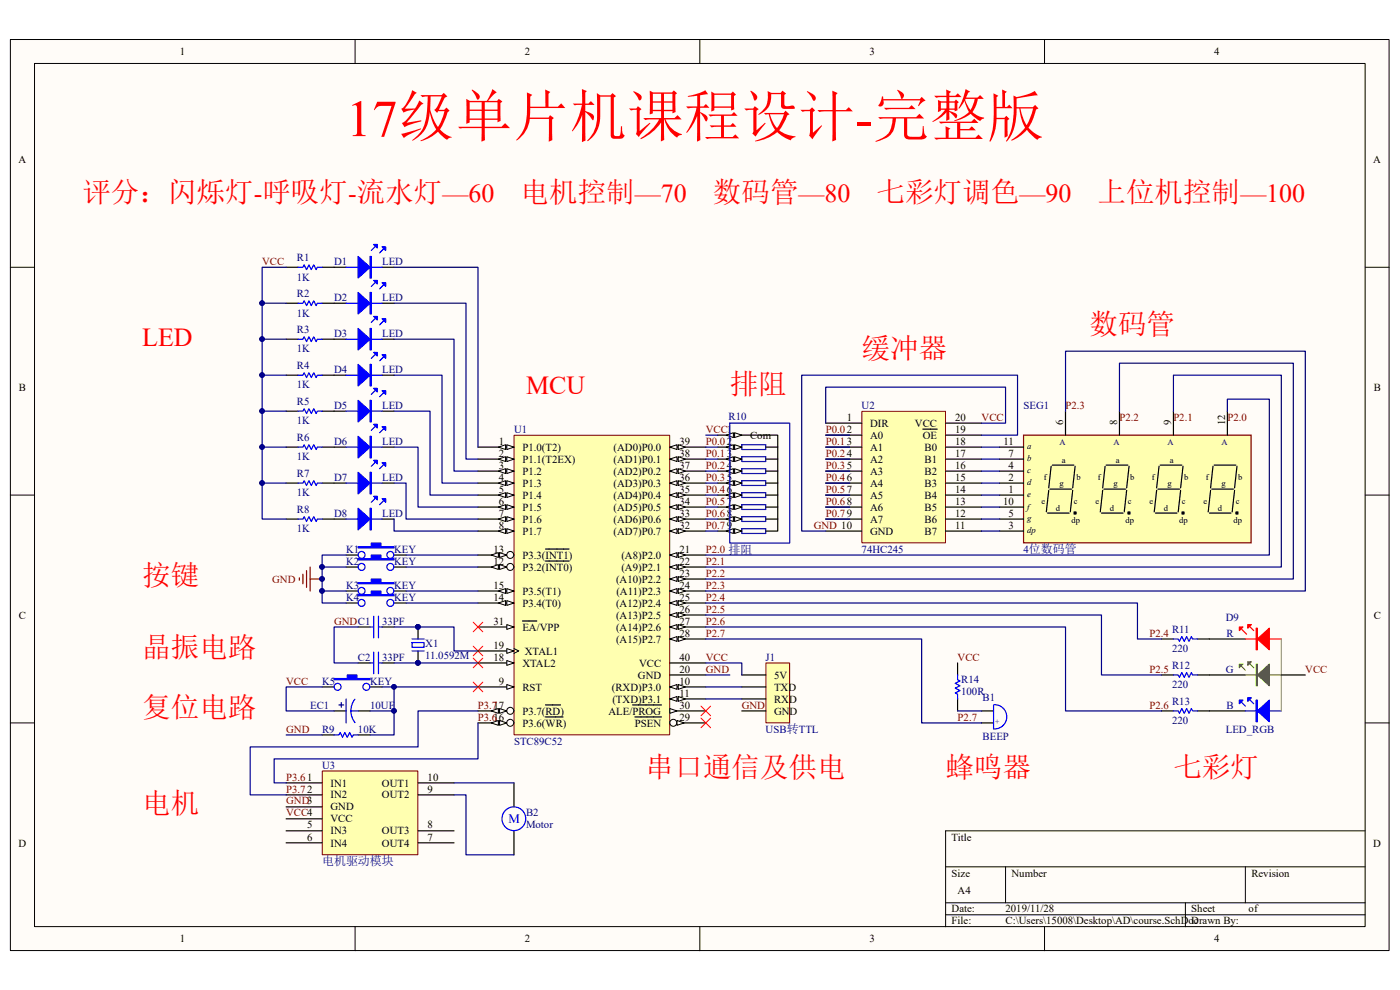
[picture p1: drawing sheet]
<svg xmlns="http://www.w3.org/2000/svg" width="297mm" height="210mm" viewBox="0 0 297 210" stroke-linecap="round" stroke-linejoin="round" font-family="sans-serif">
<defs><g id="words">
<text font-size="11" fill="#f00" x="73.4" y="28.9">17级单片机课程设计-完整版</text>
<g font-size="6.1" fill="#f00">
<text x="17.5" y="42.8">评分：闪烁灯-呼吸灯-流水灯—60</text>
<text x="110.4" y="42.8">电机控制—70</text>
<text x="151.3" y="42.8">数码管—80</text>
<text x="186" y="42.8">七彩灯调色—90</text>
<text x="232.8" y="42.8">上位机控制—100</text>
<text x="231.1" y="70.8">数码管</text>
<text x="182.8" y="75.9">缓冲器</text>
<text x="154.8" y="83.5">排阻</text>
<text x="30.2" y="124.2">按键</text>
<text x="30.2" y="139.4">晶振电路</text>
<text x="30.2" y="152.1">复位电路</text>
<text x="137" y="164.9">串口通信及供电</text>
<text x="200.6" y="164.9">蜂鸣器</text>
<text x="248.9" y="164.9">七彩灯</text>
<text x="30.2" y="172.5">电机</text>
</g>
<g font-size="5.5" fill="#f00">
<text x="30.2" y="73.3">LED</text>
<text x="111.6" y="83.5">MCU</text>
</g>
<text font-size="2.8" fill="#00f" x="107.9" y="174.6">M</text>
<text font-size="2.5" fill="#000080" x="68.3" y="183.4">电机驱动模块</text>
<g font-size="2.3">
<text x="38.2" y="11.7">1</text>
<text x="111.3" y="11.7">2</text>
<text x="184.4" y="11.7">3</text>
<text x="257.6" y="11.7">4</text>
<text x="3.9" y="34.6">A</text>
<text x="291.3" y="34.6">A</text>
<text x="4" y="82.9">B</text>
<text x="291.4" y="82.9">B</text>
<text x="179.6" y="89.3">1</text>
<text x="202.6" y="89.3">20</text>
<text x="105.8" y="94.4">1</text>
<text x="110.8" y="95.6">P1.0(T2)</text>
<text x="130.2" y="95.6">(AD0)P0.0</text>
<text x="144.1" y="94.4">39</text>
<text x="159.1" y="93.1">Com</text>
<text x="184.6" y="90.6">DIR</text>
<text x="184.6" y="93.1">A0</text>
<text x="184.6" y="95.6">A1</text>
<text x="194.1" y="90.6">VCC</text>
<text x="195.7" y="93.1">OE</text>
<text x="196.1" y="95.6">B0</text>
<text x="202.6" y="91.8">19</text>
<text x="202.6" y="94.4">18</text>
<text x="212.9" y="94.4">11</text>
<text x="225.5" y="90.3" transform="rotate(-90 225.5 90.3)">6</text>
<text x="237" y="90.3" transform="rotate(-90 237 90.3)">8</text>
<text x="248.4" y="90.3" transform="rotate(-90 248.4 90.3)">9</text>
<text x="259.9" y="90.3" transform="rotate(-90 259.9 90.3)">12</text>
<text x="105.8" y="96.9">2</text>
<text x="105.8" y="99.4">3</text>
<text x="105.8" y="102">4</text>
<text x="110.8" y="98.2">P1.1(T2EX)</text>
<text x="110.8" y="100.7">P1.2</text>
<text x="130.2" y="98.2">(AD1)P0.1</text>
<text x="130.2" y="100.7">(AD2)P0.2</text>
<text x="144.1" y="96.9">38</text>
<text x="144.1" y="99.4">37</text>
<text x="144.1" y="102">36</text>
<text x="184.6" y="98.2">A2</text>
<text x="184.6" y="100.7">A3</text>
<text x="196.1" y="98.2">B1</text>
<text x="196.1" y="100.7">B2</text>
<text x="202.6" y="96.9">17</text>
<text x="202.6" y="99.4">16</text>
<text x="202.6" y="102">15</text>
<text x="213.9" y="96.9">7</text>
<text x="213.9" y="99.4">4</text>
<text x="213.9" y="102">2</text>
<text x="105.8" y="104.5">5</text>
<text x="105.8" y="107.1">6</text>
<text x="110.8" y="103.3">P1.3</text>
<text x="110.8" y="105.8">P1.4</text>
<text x="130.2" y="103.3">(AD3)P0.3</text>
<text x="130.2" y="105.8">(AD4)P0.4</text>
<text x="144.1" y="104.5">35</text>
<text x="144.1" y="107.1">34</text>
<text x="184.6" y="103.3">A4</text>
<text x="184.6" y="105.8">A5</text>
<text x="196.1" y="103.3">B3</text>
<text x="196.1" y="105.8">B4</text>
<text x="202.6" y="104.5">14</text>
<text x="202.6" y="107.1">13</text>
<text x="212.8" y="107.1">10</text>
<text x="213.9" y="104.5">1</text>
<text x="105.8" y="109.6">7</text>
<text x="105.8" y="112.1">8</text>
<text x="110.8" y="108.3">P1.5</text>
<text x="110.8" y="110.9">P1.6</text>
<text x="110.8" y="113.4">P1.7</text>
<text x="130.2" y="108.3">(AD5)P0.5</text>
<text x="130.2" y="110.9">(AD6)P0.6</text>
<text x="130.2" y="113.4">(AD7)P0.7</text>
<text x="144.1" y="109.6">33</text>
<text x="144.1" y="112.1">32</text>
<text x="184.6" y="108.3">A6</text>
<text x="184.6" y="110.9">A7</text>
<text x="184.6" y="113.4">GND</text>
<text x="196.1" y="108.3">B5</text>
<text x="196.1" y="110.9">B6</text>
<text x="196.1" y="113.4">B7</text>
<text x="202.6" y="109.6">12</text>
<text x="202.6" y="112.1">11</text>
<text x="213.9" y="109.6">5</text>
<text x="213.9" y="112.1">3</text>
<text x="104.7" y="119.8">12</text>
<text x="104.7" y="117.2">13</text>
<text x="110.8" y="118.5">P3.3(INT1)</text>
<text x="131.8" y="118.5">(A8)P2.0</text>
<text x="144.1" y="117.2">21</text>
<text x="144.1" y="119.8">22</text>
<text x="104.7" y="124.9">15</text>
<text x="110.8" y="121.1">P3.2(INT0)</text>
<text x="130.7" y="123.6">(A10)P2.2</text>
<text x="131.8" y="121.1">(A9)P2.1</text>
<text x="144.1" y="122.3">23</text>
<text x="144.1" y="124.9">24</text>
<text x="4" y="131.2">C</text>
<text x="104.7" y="127.4">14</text>
<text x="110.8" y="128.7">P3.4(T0)</text>
<text x="110.8" y="126.2">P3.5(T1)</text>
<text x="130.7" y="128.7">(A12)P2.4</text>
<text x="130.7" y="131.2">(A13)P2.5</text>
<text x="130.8" y="126.2">(A11)P2.3</text>
<text x="144.1" y="127.4">25</text>
<text x="144.1" y="130">26</text>
<text x="291.4" y="131.2">C</text>
<text x="104.7" y="132.5">31</text>
<text x="104.7" y="137.6">19</text>
<text x="110.8" y="133.8">EA/VPP</text>
<text x="130.7" y="133.8">(A14)P2.6</text>
<text x="130.7" y="136.3">(A15)P2.7</text>
<text x="144.1" y="132.5">27</text>
<text x="144.1" y="135">28</text>
<text x="104.7" y="140.1">18</text>
<text x="110.8" y="141.4">XTAL2</text>
<text x="111.3" y="138.9">XTAL1</text>
<text x="135.3" y="143.9">GND</text>
<text x="135.6" y="141.4">VCC</text>
<text x="144.1" y="142.7">20</text>
<text x="144.1" y="140.1">40</text>
<text x="164.2" y="143.9">5V</text>
<text x="105.8" y="145.2">9</text>
<text x="110.8" y="146.5">RST</text>
<text x="129.8" y="146.5">(RXD)P3.0</text>
<text x="129.9" y="149.1">(TXD)P3.1</text>
<text x="144.1" y="147.7">11</text>
<text x="144.1" y="145.2">10</text>
<text x="164.2" y="146.5">TXD</text>
<text x="164.2" y="149.1">RXD</text>
<text x="110.8" y="151.6">P3.7(RD)</text>
<text x="110.8" y="154.1">P3.6(WR)</text>
<text x="129.1" y="151.6">ALE/PROG</text>
<text x="134.7" y="154.1">PSEN</text>
<text x="144.1" y="152.9">29</text>
<text x="144.1" y="150.3">30</text>
<text x="164.2" y="151.6">GND</text>
<text x="70.1" y="166.8">IN1</text>
<text x="81" y="166.8">OUT1</text>
<text x="90.7" y="165.6">10</text>
<text x="70.1" y="169.4">IN2</text>
<text x="70.1" y="171.9">GND</text>
<text x="81" y="169.4">OUT2</text>
<text x="90.7" y="168.1">9</text>
<text x="3.9" y="179.6">D</text>
<text x="65.1" y="175.7">5</text>
<text x="65.1" y="178.3">6</text>
<text x="70.1" y="174.5">VCC</text>
<text x="70.1" y="177">IN3</text>
<text x="70.1" y="179.6">IN4</text>
<text x="81" y="179.6">OUT4</text>
<text x="81" y="177">OUT3</text>
<text x="90.7" y="178.3">7</text>
<text x="90.7" y="175.7">8</text>
<text x="201.9" y="178.3">Title</text>
<text x="291.3" y="179.6">D</text>
<text x="201.9" y="185.9">Size</text>
<text x="214.6" y="185.9">Number</text>
<text x="265.5" y="185.9">Revision</text>
<text x="203.2" y="189.7">A4</text>
<text x="201.9" y="193.5">Date:</text>
<text x="201.9" y="196.1">File:</text>
<text x="213.3" y="193.5">2019/11/28</text>
<text x="213.3" y="196.1">C:\Users\15008\Desktop\AD\course.SchDoc</text>
<text x="252.7" y="193.5">Sheet</text>
<text x="252.7" y="196.1">Drawn By:</text>
<text x="264.9" y="193.5">of</text>
<text x="38.2" y="199.9">1</text>
<text x="111.3" y="199.9">2</text>
<text x="184.4" y="199.9">3</text>
<text x="257.6" y="199.9">4</text>
</g>
<g font-size="2.3" fill="#800000">
<text x="55.6" y="56.2">VCC</text>
<text x="208.2" y="89.3">VCC</text>
<text x="226.1" y="86.7">P2.3</text>
<text x="237.5" y="89.3">P2.2</text>
<text x="248.9" y="89.3">P2.1</text>
<text x="260.4" y="89.3">P2.0</text>
<text x="149.7" y="91.8">VCC1</text>
<text x="149.7" y="94.4">P0.02</text>
<text x="175.2" y="91.8">P0.02</text>
<text x="175.2" y="94.4">P0.13</text>
<text x="149.7" y="96.9">P0.13</text>
<text x="149.7" y="99.4">P0.24</text>
<text x="149.7" y="102">P0.35</text>
<text x="175.2" y="96.9">P0.24</text>
<text x="175.2" y="99.4">P0.35</text>
<text x="175.2" y="102">P0.46</text>
<text x="149.7" y="104.5">P0.46</text>
<text x="149.7" y="107.1">P0.57</text>
<text x="175.2" y="104.5">P0.57</text>
<text x="175.2" y="107.1">P0.68</text>
<text x="149.7" y="109.6">P0.68</text>
<text x="149.7" y="112.1">P0.79</text>
<text x="172.6" y="112.1">GND 10</text>
<text x="175.2" y="109.6">P0.79</text>
<text x="149.7" y="117.2">P2.0 排阻</text>
<text x="149.7" y="119.8">P2.1</text>
<text x="57.7" y="123.6">GND</text>
<text x="149.7" y="122.3">P2.2</text>
<text x="149.7" y="124.9">P2.3</text>
<text x="149.7" y="127.4">P2.4</text>
<text x="149.7" y="130">P2.5</text>
<text x="70.9" y="132.5">GNDC1</text>
<text x="149.7" y="132.5">P2.6</text>
<text x="149.7" y="135">P2.7</text>
<text x="243.8" y="135">P2.4</text>
<text x="149.7" y="140.1">VCC</text>
<text x="149.7" y="142.7">GND</text>
<text x="203.2" y="140.1">VCC</text>
<text x="243.8" y="142.7">P2.5</text>
<text x="276.9" y="142.7">VCC</text>
<text x="60.7" y="145.2">VCC</text>
<text x="60.7" y="155.4">GND</text>
<text x="101.4" y="150.3">P3.717</text>
<text x="101.4" y="152.9">P3.616</text>
<text x="157.3" y="150.3">GND</text>
<text x="203.2" y="152.9">P2.7</text>
<text x="243.8" y="150.3">P2.6</text>
<text x="60.7" y="165.6">P3.61</text>
<text x="60.7" y="168.1">P3.72</text>
<text x="60.7" y="170.6">GND3</text>
<text x="60.7" y="173.2">VCC4</text>
</g>
<g font-size="2.3" fill="#000080">
<text x="63" y="55.4">R1</text>
<text x="63" y="59.5">1K</text>
<text x="70.9" y="56.2">D1</text>
<text x="81.1" y="56.2">LED</text>
<text x="63" y="63.1">R2</text>
<text x="70.9" y="63.8">D2</text>
<text x="81.1" y="63.8">LED</text>
<text x="63" y="67.1">1K</text>
<text x="63" y="70.7">R3</text>
<text x="70.9" y="71.5">D3</text>
<text x="81.1" y="71.5">LED</text>
<text x="63" y="74.8">1K</text>
<text x="63" y="78.3">R4</text>
<text x="63" y="82.4">1K</text>
<text x="70.9" y="79.1">D4</text>
<text x="81.1" y="79.1">LED</text>
<text x="63" y="85.9">R5</text>
<text x="70.9" y="86.7">D5</text>
<text x="81.1" y="86.7">LED</text>
<text x="154.6" y="89">R10</text>
<text x="182.8" y="86.7">U2</text>
<text x="217.1" y="86.7">SEG1</text>
<text x="63" y="90">1K</text>
<text x="63" y="93.6">R6</text>
<text x="70.9" y="94.4">D6</text>
<text x="81.1" y="94.4">LED</text>
<text x="109" y="91.8">U1</text>
<text x="63" y="97.7">1K</text>
<text x="63" y="101.2">R7</text>
<text x="70.9" y="102">D7</text>
<text x="81.1" y="102">LED</text>
<text x="63" y="105.3">1K</text>
<text x="63" y="108.8">R8</text>
<text x="63" y="112.9">1K</text>
<text x="70.9" y="109.6">D8</text>
<text x="81.1" y="109.6">LED</text>
<text x="73.4" y="117.2">K1</text>
<text x="73.4" y="119.8">K2</text>
<text x="83.6" y="117.2">KEY</text>
<text x="83.6" y="119.8">KEY</text>
<text x="182.8" y="117.2">74HC245</text>
<text x="217.1" y="117.2">4位数码管</text>
<text x="73.4" y="124.9">K3</text>
<text x="83.6" y="124.9">KEY</text>
<text x="73.4" y="127.4">K4</text>
<text x="83.6" y="127.4">KEY</text>
<text x="260" y="131.7">D9</text>
<text x="81.1" y="132.5">33PF</text>
<text x="90.2" y="137.3">X1</text>
<text x="248.7" y="134.3">R11</text>
<text x="260.2" y="135">R</text>
<text x="75.9" y="140.1">C2</text>
<text x="81.1" y="140.1">33PF</text>
<text x="90.2" y="139.9">11.0592M</text>
<text x="162.4" y="140.1">J1</text>
<text x="248.7" y="138.3">220</text>
<text x="248.7" y="141.9">R12</text>
<text x="260" y="142.7">G</text>
<text x="68.3" y="145.2">K5</text>
<text x="78.5" y="145.2">KEY</text>
<text x="203.9" y="144.9">R14</text>
<text x="203.9" y="147.5">100R</text>
<text x="208.4" y="148.8">B1</text>
<text x="248.7" y="146">220</text>
<text x="248.7" y="149.6">R13</text>
<text x="65.8" y="150.3">EC1</text>
<text x="68.3" y="155.4">R9</text>
<text x="75.9" y="155.4">10K</text>
<text x="78.5" y="150.3">10UF</text>
<text x="162.4" y="155.4">USB转TTL</text>
<text x="248.7" y="153.6">220</text>
<text x="260" y="155.4">LED_RGB</text>
<text x="260.2" y="150.3">B</text>
<text x="109" y="157.9">STC89C52</text>
<text x="208.4" y="156.9">BEEP</text>
<text x="68.3" y="163">U3</text>
<text x="111.6" y="173.2">B2</text>
<text x="111.6" y="175.7">Motor</text>
</g>
<g font-size="1.8">
<text x="217.9" y="95.2">a</text>
<text x="217.9" y="97.7">b</text>
<text x="217.9" y="100.3">c</text>
<text x="221.4" y="101.8">f</text>
<text x="225.3" y="98.3">a</text>
<text x="228.3" y="101.8">b</text>
<text x="232.9" y="101.8">f</text>
<text x="236.7" y="98.3">a</text>
<text x="239.8" y="101.8">b</text>
<text x="244.3" y="101.8">f</text>
<text x="248.2" y="98.3">a</text>
<text x="251.2" y="101.8">b</text>
<text x="255.8" y="101.8">f</text>
<text x="262.7" y="101.8">b</text>
<text x="217.9" y="102.8">d</text>
<text x="217.9" y="105.4">e</text>
<text x="220.9" y="106.9">e</text>
<text x="224.7" y="103.1">g</text>
<text x="227.8" y="106.9">c</text>
<text x="232.4" y="106.9">e</text>
<text x="236.2" y="103.1">g</text>
<text x="239.3" y="106.9">c</text>
<text x="243.8" y="106.9">e</text>
<text x="247.6" y="103.1">g</text>
<text x="250.7" y="106.9">c</text>
<text x="255.3" y="106.9">e</text>
<text x="259.1" y="103.1">g</text>
<text x="262.2" y="106.9">c</text>
<text x="217.9" y="108.2">f</text>
<text x="217.9" y="110.5">g</text>
<text x="217.9" y="113">dp</text>
<text x="224" y="108.5">d</text>
<text x="227.3" y="111">dp</text>
<text x="235.5" y="108.5">d</text>
<text x="238.8" y="111">dp</text>
<text x="246.9" y="108.5">d</text>
<text x="250.2" y="111">dp</text>
<text x="258.4" y="108.5">d</text>
<text x="261.7" y="111">dp</text>
</g>
<g font-size="1.8" fill="#000080">
<text x="224.7" y="94.4">A</text>
<text x="236.2" y="94.4">A</text>
<text x="247.6" y="94.4">A</text>
<text x="259.1" y="94.4">A</text>
</g>
<text font-size="1.6" fill="#000080" x="212" y="152.4" transform="rotate(-180 212 152.4)">+</text>
</g></defs>
<path d="M2.2 8.4h292.5v193.2h-292.5z" fill="#fffcf8"/>
<path d="M2.2 8.4h292.5v193.2h-292.5z" fill="none" stroke="#000" stroke-width=".21"/>
<path d="M7.4 13.5h282.2v183.1h-282.2z" fill="#fffcf8"/>
<g fill="none" stroke="#000" stroke-width=".21">
<path d="M7.3 13.5h282.3v183.1h-282.3zM75.3 8.4v5.1M148.5 8.4v5.1M221.6 8.4v5.1M2.2 56.7h5.1M289.6 56.7h5.1M2.2 105h5.1M289.6 105h5.1M2.2 153.3h5.1M289.6 153.3h5.1M289.6 176.2h-89v20.4M75.3 196.6v5.1"/>
<path d="M148.5 196.6v5.1M200.6 183.9h89M200.6 191.5h89M200.6 194h89M213.3 183.9v7.6M221.6 196.6v5.1M251.5 191.5v5.1M264.2 183.9v7.6"/>
</g>
<path d="M109.1 92.4h33v63.5h-33z" fill="#ffffb0"/>
<path d="M109.1 92.3h33v63.6h-33z" fill="none" stroke="#800000" stroke-width=".21"/>
<path d="M101.4 133h7.6" fill="none" stroke="#000" stroke-width=".25"/>
<path d="M107.5 132.5l1.5 .5-1.5 .5z" fill="#fffcf8"/>
<path d="M107.5 132.5l1.5 .5-1.5 .5zM109 137.6l1.1 .5-1.1 .5" fill="none" stroke="#000" stroke-width=".21"/>
<path d="M101.4 138.1h7.6M110.8 131.7h3.1" fill="none" stroke="#000" stroke-width=".25"/>
<path d="M107.5 137.6l1.5 .5-1.5 .5z" fill="#fffcf8"/>
<path d="M107.5 137.6l1.5 .5-1.5 .5z" fill="none" stroke="#000" stroke-width=".21"/>
<path d="M101.4 140.6h7.6" fill="none" stroke="#000" stroke-width=".25"/>
<path d="M107.5 140.1l1.5 .5-1.5 .5z" fill="#fffcf8"/>
<path d="M107.5 140.1l1.5 .5-1.5 .5z" fill="none" stroke="#000" stroke-width=".21"/>
<path d="M101.4 145.7h7.6" fill="none" stroke="#000" stroke-width=".25"/>
<path d="M107.5 145.2l1.5 .5-1.5 .5z" fill="#fffcf8"/>
<path d="M107.5 145.2l1.5 .5-1.5 .5z" fill="none" stroke="#000" stroke-width=".21"/>
<path d="M101.4 150.8h7.6" fill="none" stroke="#000" stroke-width=".25"/>
<circle cx="108.2" cy="150.8" r=".74" fill="#fffcf8" stroke="#000" stroke-width=".21"/>
<path d="M106 150.3l1.5 .5-1.5 .5z" fill="#fffcf8"/>
<path d="M106 150.3l1.5 .5-1.5 .5z" fill="none" stroke="#000" stroke-width=".21"/>
<path d="M104.2 150.8l1.5-.5v1z" fill="#fffcf8"/>
<path d="M104.2 150.8l1.5-.5v1z" fill="none" stroke="#000" stroke-width=".21"/>
<path d="M101.4 153.3h7.6M115.7 149.5h3.2" fill="none" stroke="#000" stroke-width=".25"/>
<circle cx="108.2" cy="153.3" r=".74" fill="#fffcf8" stroke="#000" stroke-width=".21"/>
<path d="M106 152.8l1.5 .5-1.5 .6z" fill="#fffcf8"/>
<path d="M106 152.8l1.5 .5-1.5 .6z" fill="none" stroke="#000" stroke-width=".21"/>
<path d="M104.2 153.3l1.5-.5v1.1z" fill="#fffcf8"/>
<path d="M104.2 153.3l1.5-.5v1.1z" fill="none" stroke="#000" stroke-width=".21"/>
<path d="M101.4 120.3h7.6M115.7 152.1h3.7" fill="none" stroke="#000" stroke-width=".25"/>
<circle cx="108.2" cy="120.3" r=".74" fill="#fffcf8" stroke="#000" stroke-width=".21"/>
<path d="M106 119.8l1.5 .5-1.5 .5z" fill="#fffcf8"/>
<path d="M106 119.8l1.5 .5-1.5 .5z" fill="none" stroke="#000" stroke-width=".21"/>
<path d="M104.2 120.3l1.5-.5v1z" fill="#fffcf8"/>
<path d="M104.2 120.3l1.5-.5v1z" fill="none" stroke="#000" stroke-width=".21"/>
<path d="M101.4 117.7h7.6M115.7 119h5" fill="none" stroke="#000" stroke-width=".25"/>
<circle cx="108.2" cy="117.7" r=".74" fill="#fffcf8" stroke="#000" stroke-width=".21"/>
<path d="M106 117.2l1.5 .5-1.5 .5z" fill="#fffcf8"/>
<path d="M106 117.2l1.5 .5-1.5 .5z" fill="none" stroke="#000" stroke-width=".21"/>
<path d="M104.2 117.7l1.5-.5v1z" fill="#fffcf8"/>
<path d="M104.2 117.7l1.5-.5v1z" fill="none" stroke="#000" stroke-width=".21"/>
<path d="M115.7 116.5h5M101.4 127.9h7.6" fill="none" stroke="#000" stroke-width=".25"/>
<path d="M107.5 127.4l1.5 .5-1.5 .5z" fill="#fffcf8"/>
<path d="M107.5 127.4l1.5 .5-1.5 .5z" fill="none" stroke="#000" stroke-width=".21"/>
<path d="M105.7 127.9l1.6-.5v1z" fill="#fffcf8"/>
<path d="M105.7 127.9l1.6-.5v1z" fill="none" stroke="#000" stroke-width=".21"/>
<path d="M101.4 125.4h7.6" fill="none" stroke="#000" stroke-width=".25"/>
<path d="M107.5 124.9l1.5 .5-1.5 .5z" fill="#fffcf8"/>
<path d="M107.5 124.9l1.5 .5-1.5 .5z" fill="none" stroke="#000" stroke-width=".21"/>
<path d="M105.7 125.4l1.6-.5v1z" fill="#fffcf8"/>
<path d="M105.7 125.4l1.6-.5v1z" fill="none" stroke="#000" stroke-width=".21"/>
<path d="M101.4 94.8h7.6" fill="none" stroke="#000" stroke-width=".25"/>
<path d="M107.5 94.3l1.5 .5-1.5 .6z" fill="#fffcf8"/>
<path d="M107.5 94.3l1.5 .5-1.5 .6z" fill="none" stroke="#000" stroke-width=".21"/>
<path d="M105.7 94.8l1.6-.5v1.1z" fill="#fffcf8"/>
<path d="M105.7 94.8l1.6-.5v1.1z" fill="none" stroke="#000" stroke-width=".21"/>
<path d="M101.4 97.4h7.6" fill="none" stroke="#000" stroke-width=".25"/>
<path d="M107.5 96.9l1.5 .5-1.5 .5z" fill="#fffcf8"/>
<path d="M107.5 96.9l1.5 .5-1.5 .5z" fill="none" stroke="#000" stroke-width=".21"/>
<path d="M105.7 97.4l1.6-.5v1z" fill="#fffcf8"/>
<path d="M105.7 97.4l1.6-.5v1z" fill="none" stroke="#000" stroke-width=".21"/>
<path d="M101.4 99.9h7.6" fill="none" stroke="#000" stroke-width=".25"/>
<path d="M107.5 99.4l1.5 .5-1.5 .5z" fill="#fffcf8"/>
<path d="M107.5 99.4l1.5 .5-1.5 .5z" fill="none" stroke="#000" stroke-width=".21"/>
<path d="M105.7 99.9l1.6-.5v1z" fill="#fffcf8"/>
<path d="M105.7 99.9l1.6-.5v1z" fill="none" stroke="#000" stroke-width=".21"/>
<path d="M101.4 102.5h7.6" fill="none" stroke="#000" stroke-width=".25"/>
<path d="M107.5 102l1.5 .5-1.5 .5z" fill="#fffcf8"/>
<path d="M107.5 102l1.5 .5-1.5 .5z" fill="none" stroke="#000" stroke-width=".21"/>
<path d="M105.7 102.5l1.6-.5v1z" fill="#fffcf8"/>
<path d="M105.7 102.5l1.6-.5v1z" fill="none" stroke="#000" stroke-width=".21"/>
<path d="M101.4 105h7.6" fill="none" stroke="#000" stroke-width=".25"/>
<path d="M107.5 104.5l1.5 .5-1.5 .5z" fill="#fffcf8"/>
<path d="M107.5 104.5l1.5 .5-1.5 .5z" fill="none" stroke="#000" stroke-width=".21"/>
<path d="M105.7 105l1.6-.5v1z" fill="#fffcf8"/>
<path d="M105.7 105l1.6-.5v1z" fill="none" stroke="#000" stroke-width=".21"/>
<path d="M101.4 107.6h7.6" fill="none" stroke="#000" stroke-width=".25"/>
<path d="M107.5 107.1l1.5 .5-1.5 .5z" fill="#fffcf8"/>
<path d="M107.5 107.1l1.5 .5-1.5 .5z" fill="none" stroke="#000" stroke-width=".21"/>
<path d="M105.7 107.6l1.6-.5v1z" fill="#fffcf8"/>
<path d="M105.7 107.6l1.6-.5v1z" fill="none" stroke="#000" stroke-width=".21"/>
<path d="M101.4 110.1h7.6" fill="none" stroke="#000" stroke-width=".25"/>
<path d="M107.5 109.6l1.5 .5-1.5 .5z" fill="#fffcf8"/>
<path d="M107.5 109.6l1.5 .5-1.5 .5z" fill="none" stroke="#000" stroke-width=".21"/>
<path d="M105.7 110.1l1.6-.5v1z" fill="#fffcf8"/>
<path d="M105.7 110.1l1.6-.5v1z" fill="none" stroke="#000" stroke-width=".21"/>
<path d="M101.4 112.7h7.6" fill="none" stroke="#000" stroke-width=".25"/>
<path d="M107.5 112.1l1.5 .6-1.5 .5z" fill="#fffcf8"/>
<path d="M107.5 112.1l1.5 .6-1.5 .5z" fill="none" stroke="#000" stroke-width=".21"/>
<path d="M105.7 112.7l1.6-.6v1.1z" fill="#fffcf8"/>
<path d="M105.7 112.7l1.6-.6v1.1z" fill="none" stroke="#000" stroke-width=".21"/>
<path d="M142.1 94.8h7.6" fill="none" stroke="#000" stroke-width=".25"/>
<path d="M142.1 94.8l1.5-.5v1.1z" fill="#fffcf8"/>
<path d="M142.1 94.8l1.5-.5v1.1z" fill="none" stroke="#000" stroke-width=".21"/>
<path d="M143.9 94.3l1.5 .5-1.5 .6z" fill="#fffcf8"/>
<path d="M143.9 94.3l1.5 .5-1.5 .6z" fill="none" stroke="#000" stroke-width=".21"/>
<path d="M142.1 97.4h7.6" fill="none" stroke="#000" stroke-width=".25"/>
<path d="M142.1 97.4l1.5-.5v1z" fill="#fffcf8"/>
<path d="M142.1 97.4l1.5-.5v1z" fill="none" stroke="#000" stroke-width=".21"/>
<path d="M143.9 96.9l1.5 .5-1.5 .5z" fill="#fffcf8"/>
<path d="M143.9 96.9l1.5 .5-1.5 .5z" fill="none" stroke="#000" stroke-width=".21"/>
<path d="M142.1 99.9h7.6" fill="none" stroke="#000" stroke-width=".25"/>
<path d="M142.1 99.9l1.5-.5v1z" fill="#fffcf8"/>
<path d="M142.1 99.9l1.5-.5v1z" fill="none" stroke="#000" stroke-width=".21"/>
<path d="M143.9 99.4l1.5 .5-1.5 .5z" fill="#fffcf8"/>
<path d="M143.9 99.4l1.5 .5-1.5 .5z" fill="none" stroke="#000" stroke-width=".21"/>
<path d="M142.1 102.5h7.6" fill="none" stroke="#000" stroke-width=".25"/>
<path d="M142.1 102.5l1.5-.5v1z" fill="#fffcf8"/>
<path d="M142.1 102.5l1.5-.5v1z" fill="none" stroke="#000" stroke-width=".21"/>
<path d="M143.9 102l1.5 .5-1.5 .5z" fill="#fffcf8"/>
<path d="M143.9 102l1.5 .5-1.5 .5z" fill="none" stroke="#000" stroke-width=".21"/>
<path d="M142.1 105h7.6" fill="none" stroke="#000" stroke-width=".25"/>
<path d="M142.1 105l1.5-.5v1z" fill="#fffcf8"/>
<path d="M142.1 105l1.5-.5v1z" fill="none" stroke="#000" stroke-width=".21"/>
<path d="M143.9 104.5l1.5 .5-1.5 .5z" fill="#fffcf8"/>
<path d="M143.9 104.5l1.5 .5-1.5 .5z" fill="none" stroke="#000" stroke-width=".21"/>
<path d="M142.1 107.6h7.6" fill="none" stroke="#000" stroke-width=".25"/>
<path d="M142.1 107.6l1.5-.5v1z" fill="#fffcf8"/>
<path d="M142.1 107.6l1.5-.5v1z" fill="none" stroke="#000" stroke-width=".21"/>
<path d="M143.9 107.1l1.5 .5-1.5 .5z" fill="#fffcf8"/>
<path d="M143.9 107.1l1.5 .5-1.5 .5z" fill="none" stroke="#000" stroke-width=".21"/>
<path d="M142.1 110.1h7.6" fill="none" stroke="#000" stroke-width=".25"/>
<path d="M142.1 110.1l1.5-.5v1z" fill="#fffcf8"/>
<path d="M142.1 110.1l1.5-.5v1z" fill="none" stroke="#000" stroke-width=".21"/>
<path d="M143.9 109.6l1.5 .5-1.5 .5z" fill="#fffcf8"/>
<path d="M143.9 109.6l1.5 .5-1.5 .5z" fill="none" stroke="#000" stroke-width=".21"/>
<path d="M142.1 112.7h7.6" fill="none" stroke="#000" stroke-width=".25"/>
<path d="M142.1 112.7l1.5-.6v1.1z" fill="#fffcf8"/>
<path d="M142.1 112.7l1.5-.6v1.1z" fill="none" stroke="#000" stroke-width=".21"/>
<path d="M143.9 112.1l1.5 .6-1.5 .5z" fill="#fffcf8"/>
<path d="M143.9 112.1l1.5 .6-1.5 .5z" fill="none" stroke="#000" stroke-width=".21"/>
<path d="M142.1 117.7h7.6" fill="none" stroke="#000" stroke-width=".25"/>
<path d="M142.1 117.7l1.5-.5v1z" fill="#fffcf8"/>
<path d="M142.1 117.7l1.5-.5v1z" fill="none" stroke="#000" stroke-width=".21"/>
<path d="M143.9 117.2l1.5 .5-1.5 .5z" fill="#fffcf8"/>
<path d="M143.9 117.2l1.5 .5-1.5 .5z" fill="none" stroke="#000" stroke-width=".21"/>
<path d="M142.1 120.3h7.6" fill="none" stroke="#000" stroke-width=".25"/>
<path d="M142.1 120.3l1.5-.5v1z" fill="#fffcf8"/>
<path d="M142.1 120.3l1.5-.5v1z" fill="none" stroke="#000" stroke-width=".21"/>
<path d="M143.9 119.8l1.5 .5-1.5 .5z" fill="#fffcf8"/>
<path d="M143.9 119.8l1.5 .5-1.5 .5z" fill="none" stroke="#000" stroke-width=".21"/>
<path d="M142.1 122.8h7.6" fill="none" stroke="#000" stroke-width=".25"/>
<path d="M142.1 122.8l1.5-.5v1z" fill="#fffcf8"/>
<path d="M142.1 122.8l1.5-.5v1z" fill="none" stroke="#000" stroke-width=".21"/>
<path d="M143.9 122.3l1.5 .5-1.5 .5z" fill="#fffcf8"/>
<path d="M143.9 122.3l1.5 .5-1.5 .5z" fill="none" stroke="#000" stroke-width=".21"/>
<path d="M142.1 125.4h7.6" fill="none" stroke="#000" stroke-width=".25"/>
<path d="M142.1 125.4l1.5-.5v1z" fill="#fffcf8"/>
<path d="M142.1 125.4l1.5-.5v1z" fill="none" stroke="#000" stroke-width=".21"/>
<path d="M143.9 124.9l1.5 .5-1.5 .5z" fill="#fffcf8"/>
<path d="M143.9 124.9l1.5 .5-1.5 .5z" fill="none" stroke="#000" stroke-width=".21"/>
<path d="M142.1 127.9h7.6" fill="none" stroke="#000" stroke-width=".25"/>
<path d="M142.1 127.9l1.5-.5v1z" fill="#fffcf8"/>
<path d="M142.1 127.9l1.5-.5v1z" fill="none" stroke="#000" stroke-width=".21"/>
<path d="M143.9 127.4l1.5 .5-1.5 .5z" fill="#fffcf8"/>
<path d="M143.9 127.4l1.5 .5-1.5 .5z" fill="none" stroke="#000" stroke-width=".21"/>
<path d="M142.1 130.5h7.6" fill="none" stroke="#000" stroke-width=".25"/>
<path d="M142.1 130.5l1.5-.6v1.1z" fill="#fffcf8"/>
<path d="M142.1 130.5l1.5-.6v1.1z" fill="none" stroke="#000" stroke-width=".21"/>
<path d="M143.9 129.9l1.5 .6-1.5 .5z" fill="#fffcf8"/>
<path d="M143.9 129.9l1.5 .6-1.5 .5z" fill="none" stroke="#000" stroke-width=".21"/>
<path d="M142.1 133h7.6" fill="none" stroke="#000" stroke-width=".25"/>
<path d="M142.1 133l1.5-.5v1z" fill="#fffcf8"/>
<path d="M142.1 133l1.5-.5v1z" fill="none" stroke="#000" stroke-width=".21"/>
<path d="M143.9 132.5l1.5 .5-1.5 .5z" fill="#fffcf8"/>
<path d="M143.9 132.5l1.5 .5-1.5 .5z" fill="none" stroke="#000" stroke-width=".21"/>
<path d="M142.1 135.5h7.6" fill="none" stroke="#000" stroke-width=".25"/>
<path d="M142.1 135.5l1.5-.5v1.1z" fill="#fffcf8"/>
<path d="M142.1 135.5l1.5-.5v1.1z" fill="none" stroke="#000" stroke-width=".21"/>
<path d="M143.9 135l1.5 .5-1.5 .6z" fill="#fffcf8"/>
<path d="M143.9 135l1.5 .5-1.5 .6z" fill="none" stroke="#000" stroke-width=".21"/>
<path d="M142.1 153.3h7.6" fill="none" stroke="#000" stroke-width=".25"/>
<circle cx="142.8" cy="153.3" r=".74" fill="#fffcf8" stroke="#000" stroke-width=".21"/>
<path d="M143.6 152.8l1.6 .5-1.6 .6z" fill="#fffcf8"/>
<path d="M143.6 152.8l1.6 .5-1.6 .6z" fill="none" stroke="#000" stroke-width=".21"/>
<path d="M134.7 152.1h5.6M142.1 150.8h7.6" fill="none" stroke="#000" stroke-width=".25"/>
<path d="M142.1 150.3l1.5 .5-1.5 .5z" fill="#fffcf8"/>
<path d="M142.1 150.3l1.5 .5-1.5 .5z" fill="none" stroke="#000" stroke-width=".21"/>
<path d="M134.2 149.5h6.1M142.1 148.3h7.6" fill="none" stroke="#000" stroke-width=".25"/>
<path d="M142.1 148.3l1.5-.5v1z" fill="#fffcf8"/>
<path d="M142.1 148.3l1.5-.5v1z" fill="none" stroke="#000" stroke-width=".21"/>
<path d="M143.9 147.8l1.5 .5-1.5 .5z" fill="#fffcf8"/>
<path d="M143.9 147.8l1.5 .5-1.5 .5z" fill="none" stroke="#000" stroke-width=".21"/>
<path d="M142.1 145.7h7.6" fill="none" stroke="#000" stroke-width=".25"/>
<path d="M142.1 145.7l1.5-.5v1z" fill="#fffcf8"/>
<path d="M142.1 145.7l1.5-.5v1z" fill="none" stroke="#000" stroke-width=".21"/>
<path d="M143.9 145.2l1.5 .5-1.5 .5z" fill="#fffcf8"/>
<path d="M143.9 145.2l1.5 .5-1.5 .5z" fill="none" stroke="#000" stroke-width=".21"/>
<path d="M152.3 94.8h5.1M142.1 143.2h7.6M142.1 140.6h7.6" fill="none" stroke="#000" stroke-width=".25"/>
<path d="M157.4 94.3h5v1.1h-5zM157.4 96.9h5v1h-5zM157.4 99.4h5v1h-5zM157.4 102h5v1h-5zM157.4 104.5h5v1h-5zM157.4 107.1h5v1h-5zM157.4 109.6h5v1h-5zM157.4 112.1h5v1.1h-5z" fill="none" stroke="#0000bf" stroke-width=".25"/>
<path d="M155.8 94.3l1.6 .5-1.6 .6z" fill="#fffcf8"/>
<path d="M155.8 94.3l1.6 .5-1.6 .6z" fill="none" stroke="#000" stroke-width=".21"/>
<path d="M154.1 94.8l1.5-.5v1.1z" fill="#fffcf8"/>
<path d="M154.1 94.8l1.5-.5v1.1z" fill="none" stroke="#000" stroke-width=".21"/>
<path d="M152.3 97.4h5.1" fill="none" stroke="#000" stroke-width=".25"/>
<path d="M155.8 96.9l1.6 .5-1.6 .5z" fill="#fffcf8"/>
<path d="M155.8 96.9l1.6 .5-1.6 .5z" fill="none" stroke="#000" stroke-width=".21"/>
<path d="M154.1 97.4l1.5-.5v1z" fill="#fffcf8"/>
<path d="M154.1 97.4l1.5-.5v1z" fill="none" stroke="#000" stroke-width=".21"/>
<path d="M152.3 99.9h5.1" fill="none" stroke="#000" stroke-width=".25"/>
<path d="M155.8 99.4l1.6 .5-1.6 .5z" fill="#fffcf8"/>
<path d="M155.8 99.4l1.6 .5-1.6 .5z" fill="none" stroke="#000" stroke-width=".21"/>
<path d="M154.1 99.9l1.5-.5v1z" fill="#fffcf8"/>
<path d="M154.1 99.9l1.5-.5v1z" fill="none" stroke="#000" stroke-width=".21"/>
<path d="M152.3 102.5h5.1" fill="none" stroke="#000" stroke-width=".25"/>
<path d="M155.8 102l1.6 .5-1.6 .5z" fill="#fffcf8"/>
<path d="M155.8 102l1.6 .5-1.6 .5z" fill="none" stroke="#000" stroke-width=".21"/>
<path d="M154.1 102.5l1.5-.5v1z" fill="#fffcf8"/>
<path d="M154.1 102.5l1.5-.5v1z" fill="none" stroke="#000" stroke-width=".21"/>
<path d="M152.3 105h5.1" fill="none" stroke="#000" stroke-width=".25"/>
<path d="M155.8 104.5l1.6 .5-1.6 .5z" fill="#fffcf8"/>
<path d="M155.8 104.5l1.6 .5-1.6 .5z" fill="none" stroke="#000" stroke-width=".21"/>
<path d="M154.1 105l1.5-.5v1z" fill="#fffcf8"/>
<path d="M154.1 105l1.5-.5v1z" fill="none" stroke="#000" stroke-width=".21"/>
<path d="M152.3 107.6h5.1" fill="none" stroke="#000" stroke-width=".25"/>
<path d="M155.8 107.1l1.6 .5-1.6 .5z" fill="#fffcf8"/>
<path d="M155.8 107.1l1.6 .5-1.6 .5z" fill="none" stroke="#000" stroke-width=".21"/>
<path d="M154.1 107.6l1.5-.5v1z" fill="#fffcf8"/>
<path d="M154.1 107.6l1.5-.5v1z" fill="none" stroke="#000" stroke-width=".21"/>
<path d="M152.3 110.1h5.1" fill="none" stroke="#000" stroke-width=".25"/>
<path d="M155.8 109.6l1.6 .5-1.6 .5z" fill="#fffcf8"/>
<path d="M155.8 109.6l1.6 .5-1.6 .5z" fill="none" stroke="#000" stroke-width=".21"/>
<path d="M154.1 110.1l1.5-.5v1z" fill="#fffcf8"/>
<path d="M154.1 110.1l1.5-.5v1z" fill="none" stroke="#000" stroke-width=".21"/>
<path d="M152.3 112.7h5.1" fill="none" stroke="#000" stroke-width=".25"/>
<path d="M155.8 112.1l1.6 .6-1.6 .5z" fill="#fffcf8"/>
<path d="M155.8 112.1l1.6 .6-1.6 .5z" fill="none" stroke="#000" stroke-width=".21"/>
<path d="M154.1 112.7l1.5-.6v1.1z" fill="#fffcf8"/>
<path d="M154.1 112.7l1.5-.6v1.1z" fill="none" stroke="#000" stroke-width=".21"/>
<path d="M152.3 92.3h5.1" fill="none" stroke="#000" stroke-width=".25"/>
<path d="M155.8 91.8l1.6 .5-1.6 .5z" fill="#fffcf8"/>
<path d="M155.8 91.8l1.6 .5-1.6 .5z" fill="none" stroke="#000" stroke-width=".21"/>
<path d="M154.1 92.3l1.5-.5v1z" fill="#fffcf8"/>
<path d="M154.1 92.3l1.5-.5v1z" fill="none" stroke="#000" stroke-width=".21"/>
<path d="M157.4 92.3h7.6v20.4h-2.6M162.4 99.9h2.6M162.4 97.4h2.6M162.4 94.8h2.6M162.4 110.1h2.6M162.4 107.6h2.6M162.4 105h2.6M162.4 102.5h2.6M256.6 135.5h7.6" fill="none" stroke="#000" stroke-width=".25"/>
<path d="M154.8 89.8h12.7v25.4h-12.7z" fill="none" stroke="#0000bf" stroke-width=".25"/>
<path d="M263.4 133.5l1 1M264.2 135.5h7.6M265 132.7l1 1.1" fill="none" stroke="#f00" stroke-width=".25"/>
<path d="M266.7 135.5l2.6-2.2v4.5z" fill="#f00"/>
<path d="M266.5 133.3h.2v4.5h-.2zM266.7 135.5l2.6-2.2v4.5z" fill="none" stroke="#f00" stroke-width=".25"/>
<path d="M266.6 133.3v4.5" fill="none" stroke="#f00" stroke-width=".26"/>
<path d="M262.9 133h.8l-.8 .8z" fill="#f00"/>
<path d="M262.9 133h.8l-.8 .8z" fill="none" stroke="#f00" stroke-width=".25"/>
<path d="M264.7 132.5h.8l-.8 .8z" fill="#f00"/>
<path d="M264.7 132.5h.8l-.8 .8z" fill="none" stroke="#f00" stroke-width=".25"/>
<path d="M256.6 143.2h7.6" fill="none" stroke="#000" stroke-width=".25"/>
<path d="M263.2 141.1l1 1.1M264.2 143.2h7.6M265 140.6l1 1" fill="none" stroke="#0f0" stroke-width=".25"/>
<path d="M266.7 143.2l2.6-2.3v4.6z" fill="#0f0"/>
<path d="M266.5 140.9h.2v4.6h-.2zM266.7 143.2l2.6-2.3v4.6z" fill="none" stroke="#0f0" stroke-width=".25"/>
<path d="M266.6 140.9v4.6" fill="none" stroke="#0f0" stroke-width=".26"/>
<path d="M262.9 140.9h.8l-.8 .7z" fill="#0f0"/>
<path d="M262.9 140.9h.8l-.8 .7z" fill="none" stroke="#0f0" stroke-width=".25"/>
<path d="M264.7 140.4h.8l-.8 .7z" fill="#0f0"/>
<path d="M264.7 140.4h.8l-.8 .7z" fill="none" stroke="#0f0" stroke-width=".25"/>
<path d="M256.6 150.8h7.6" fill="none" stroke="#000" stroke-width=".25"/>
<path d="M263.2 148.8l1 1M264.2 150.8h7.6M265 148.3l1 1" fill="none" stroke="#00f" stroke-width=".25"/>
<path d="M266.7 150.8l2.6-2.3v4.6z" fill="#00f"/>
<path d="M266.5 148.5h.2v4.6h-.2zM266.7 150.8l2.6-2.3v4.6z" fill="none" stroke="#00f" stroke-width=".25"/>
<path d="M266.6 148.5v4.6" fill="none" stroke="#00f" stroke-width=".26"/>
<path d="M262.9 148.5h.8l-.8 .8z" fill="#00f"/>
<path d="M262.9 148.5h.8l-.8 .8z" fill="none" stroke="#00f" stroke-width=".25"/>
<path d="M264.7 148h.8l-.8 .8z" fill="#00f"/>
<path d="M73.4 56.7h7.7M79.8 52.1l-1 1M81.6 52.6l-1.1 1M264.7 148h.8l-.8 .8z" fill="none" stroke="#00f" stroke-width=".25"/>
<path d="M271.8 135.5v15.3" fill="none" stroke="#a5a069" stroke-width=".25"/>
<path d="M70.9 56.7h2.5M81.1 56.7h2.5M271.8 143.2h5.1" fill="none" stroke="#000" stroke-width=".25"/>
<path d="M76 54.4l2.5 2.3-2.5 2.3z" fill="#00f"/>
<path d="M76 54.4l2.5 2.3-2.5 2.3zM78.5 54.4h.3v4.6h-.3zM78.6 54.4v4.6" fill="none" stroke="#00f" stroke-width=".25"/>
<path d="M81.1 52.4h.7v.7z" fill="#00f"/>
<path d="M81.1 52.4h.7v.7z" fill="none" stroke="#00f" stroke-width=".25"/>
<path d="M79.3 51.9h.7v.7z" fill="#00f"/>
<path d="M79.3 51.9h.7v.7zM210.8 149.5v5.1M211 149.5a2.57 2.57 0 0 1 2.6 2.6 2.57 2.57 0 0 1-2.8 2.5" fill="none" stroke="#00f" stroke-width=".25"/>
<path d="M208.2 153.3h2.6M208.2 150.8h2.6" fill="none" stroke="#000" stroke-width=".25"/>
<path d="M182.9 87.3h17.7v27.8h-17.7z" fill="#ffffb0"/>
<path d="M182.8 87.2h17.8v27.9h-17.8z" fill="none" stroke="#800000" stroke-width=".21"/>
<g fill="none" stroke="#000" stroke-width=".25">
<path d="M175.2 89.8h7.6M175.2 92.3h7.6M175.2 94.8h7.6M175.2 97.4h7.6M175.2 99.9h7.6M195.8 91h3M200.6 89.8h7.6M200.6 92.3h7.6M200.6 94.8h7.6M200.6 97.4h7.6M200.6 99.9h7.6M175.2 102.5h7.6"/>
<path d="M175.2 105h7.6M175.2 107.6h7.6M175.2 110.1h7.6M175.2 112.7h7.6M200.6 102.5h7.6M200.6 105h7.6M200.6 107.6h7.6M200.6 110.1h7.6M200.6 112.7h7.6"/>
</g>
<path d="M217.1 92.3h48.3v22.8h-48.3z" fill-rule="evenodd" fill="#ffffb0" stroke="#800000" stroke-width=".25"/>
<g fill="none" stroke="#000" stroke-width=".25">
<path d="M212.1 94.8h5M212.1 97.4h5M212.1 99.9h5M223 98.9l-.5 4.6M223.2 98.7h4.6M226 87.2v5.1M228.1 98.9l-.5 4.6M234.4 98.9l-.5 4.6M234.7 98.7h4.6M237.5 87.2v5.1M239.5 98.9l-.5 4.6M245.9 98.9l-.5 4.6"/>
<path d="M246.1 98.7h4.6M248.9 87.2v5.1M251 98.9l-.5 4.6M257.3 98.9l-.5 4.6M257.6 98.7h4.6M260.4 87.2v5.1M262.4 98.9l-.5 4.6M212.1 102.5h5M212.1 105h5M212.1 107.6h5M212.1 110.1h5M212.1 112.7h5"/>
<path d="M222.2 108.8h4.6M222.5 104l-.5 4.6M222.7 103.7h4.6M227.6 104l-.5 4.6M233.7 108.8h4.5M233.9 104l-.5 4.6M234.2 103.7h4.6M239 104l-.5 4.6M245.1 108.8h4.6M245.4 104l-.5 4.6M245.6 103.7h4.6M250.5 104l-.6 4.6"/>
<path d="M256.6 108.8h4.5M256.8 104l-.5 4.6M257.1 103.7h4.6M261.9 104l-.5 4.6M246.4 135.5h2.5M254 135.5h2.6M203.1 140.6v2.6M203.1 148.3v2.5M246.4 143.2h2.5M246.4 150.8h2.5M254 143.2h2.6M254 150.8h2.6"/>
</g>
<path d="M227.9 108.6h.4v.5h-.4zM239.3 108.6h.4v.5h-.4zM250.8 108.6h.4v.5h-.4zM262.2 108.6h.4v.5h-.4z" fill="#000"/>
<path d="M227.8 108.6h.5v.5h-.5zM239.3 108.6h.4v.5h-.4zM250.7 108.6h.5v.5h-.5zM262.2 108.6h.4v.5h-.4z" fill="none" stroke="#000" stroke-width=".21"/>
<path d="M248.9 135.5h1l.3 .6 .5-1.1 .5 1.1 .5-1.1 .5 1.1 .5-1.1 .3 .5h1M203.1 143.2v1l.6 .2-1.1 .6 1.1 .5-1.1 .5 1.1 .5-1.1 .5 .5 .2v1.1M248.9 143.2h1l.3 .5 .5-1 .5 1 .5-1 .5 1 .5-1 .3 .5h1M248.9 150.8h1l.3 .5 .5-1 .5 1 .5-1 .5 1 .5-1 .3 .5h1" fill="none" stroke="#00f" stroke-width=".25"/>
<path d="M162.5 140.7h5v12.6h-5z" fill="#ffffb0"/>
<path d="M162.5 140.6h5v12.7h-5z" fill="none" stroke="#800000" stroke-width=".21"/>
<path d="M68.3 145.7h2.6M68.3 155.9h2.6M70.9 150.8h2.5M76 150.8h2.5M76 155.9h2.5M78.5 145.7h2.6M157.4 143.2h5M157.4 145.7h5M157.4 148.3h5M157.4 150.8h5" fill="none" stroke="#000" stroke-width=".25"/>
<path d="M70.9 155.9h1l.3-.5 .5 1 .5-1 .5 1 .5-1 .5 1 .2-.5h1.1M73.4 148.3v5M74.4 150.8l.4 1.6 .5 .9M74.4 150.8h1.6M75.3 148.3l-.7 1.4-.2 1.1" fill="none" stroke="#00f" stroke-width=".25"/>
<path d="M71.9 149.5h1M72.4 149v1" fill="none" stroke="#0c0087" stroke-width=".25"/>
<path d="M70.9 143.9h2.8v-.7h2v.7h2.8v.3h-7.6z" fill-rule="evenodd" fill="#00f"/>
<g fill="none" stroke="#00f" stroke-width=".25">
<path d="M78.5 133h.8M79.3 130.7v4.6M79.3 138.3v4.6M80.3 133h.8M80.3 130.7v4.6M80.3 138.3v4.6M87.4 136.3h2.6v1h-2.6zM87.4 138.1h2.6M87.4 135.5h2.6M70.9 143.9h2.8v-.7h2v.7h2.8v.3h-7.6zM78.5 140.6h.8M80.3 140.6h.8"/>
<circle cx="71.6" cy="145.7" r=".74"/>
<circle cx="77.7" cy="145.7" r=".74"/>
</g>
<path d="M73.4 117.7h2.6M83.6 117.7h2.5M76 133h2.5M81.1 133h2.5M88.7 133v2.5M88.7 138.1v2.5M76 140.6h2.5M81.1 140.6h2.5" fill="none" stroke="#000" stroke-width=".25"/>
<g fill="#000080" stroke="#000080" stroke-width=".21">
<circle cx="88.7" cy="140.6" r=".48"/>
<circle cx="88.7" cy="133" r=".48"/>
</g>
<path d="M76 116h2.8v-.8h2v.8h2.8v.2h-7.6z" fill-rule="evenodd" fill="#00f"/>
<g fill="none" stroke="#00f" stroke-width=".25">
<path d="M76 116h2.8v-.8h2v.8h2.8v.2h-7.6z"/>
<circle cx="76.7" cy="117.7" r=".74"/>
<circle cx="82.8" cy="117.7" r=".74"/>
</g>
<path d="M73.4 120.3h2.6M83.6 120.3h2.5" fill="none" stroke="#000" stroke-width=".25"/>
<path d="M76 118.5h2.8v-.8h2v.8h2.8v.3h-7.6z" fill-rule="evenodd" fill="#00f"/>
<g fill="none" stroke="#00f" stroke-width=".25">
<path d="M76 118.5h2.8v-.8h2v.8h2.8v.3h-7.6z"/>
<circle cx="76.7" cy="120.3" r=".74"/>
<circle cx="82.8" cy="120.3" r=".74"/>
</g>
<path d="M73.4 125.4h2.6M83.6 125.4h2.5" fill="none" stroke="#000" stroke-width=".25"/>
<path d="M76 123.6h2.8v-.8h2v.8h2.8v.2h-7.6z" fill-rule="evenodd" fill="#00f"/>
<g fill="none" stroke="#00f" stroke-width=".25">
<path d="M76 123.6h2.8v-.8h2v.8h2.8v.2h-7.6z"/>
<circle cx="76.7" cy="125.3" r=".74"/>
<circle cx="82.8" cy="125.3" r=".74"/>
</g>
<path d="M73.4 127.9h2.6M83.6 127.9h2.5" fill="none" stroke="#000" stroke-width=".25"/>
<path d="M76 126.1h2.8v-.7h2v.7h2.8v.3h-7.6z" fill-rule="evenodd" fill="#00f"/>
<g fill="none" stroke="#00f" stroke-width=".25">
<path d="M79.8 59.7l-1 1.1M73.4 64.3h7.7M81.6 60.3l-1.1 1M76 126.1h2.8v-.7h2v.7h2.8v.3h-7.6z"/>
<circle cx="76.7" cy="127.9" r=".74"/>
<circle cx="82.8" cy="127.9" r=".74"/>
</g>
<path d="M63.5 122.6v.5M64.3 121.8v2M65 121v3.6M65.8 120.3v5.1M65.8 122.8h2.5" fill="none" stroke="#800000" stroke-width=".25"/>
<circle cx="68.3" cy="122.8" r=".48" fill="#000080" stroke="#000080" stroke-width=".21"/>
<path d="M70.9 64.3h2.5M81.1 64.3h2.5" fill="none" stroke="#000" stroke-width=".25"/>
<path d="M76 62l2.5 2.3-2.5 2.3z" fill="#00f"/>
<path d="M76 62l2.5 2.3-2.5 2.3zM78.5 62h.3v4.6h-.3zM78.6 62v4.6" fill="none" stroke="#00f" stroke-width=".25"/>
<path d="M81.1 60h.7v.8z" fill="#00f"/>
<path d="M81.1 60h.7v.8z" fill="none" stroke="#00f" stroke-width=".25"/>
<path d="M79.3 59.5h.7v.8z" fill="#00f"/>
<path d="M79.3 59.5h.7v.8zM73.4 72h7.7M79.8 67.4l-1 1M81.6 67.9l-1.1 1" fill="none" stroke="#00f" stroke-width=".25"/>
<path d="M70.9 72h2.5M81.1 72h2.5" fill="none" stroke="#000" stroke-width=".25"/>
<path d="M76 69.7l2.5 2.3-2.5 2.2z" fill="#00f"/>
<path d="M76 69.7l2.5 2.3-2.5 2.2zM78.5 69.7h.3v4.5h-.3zM78.6 69.7v4.5" fill="none" stroke="#00f" stroke-width=".25"/>
<path d="M81.1 67.6h.7v.8z" fill="#00f"/>
<path d="M81.1 67.6h.7v.8z" fill="none" stroke="#00f" stroke-width=".25"/>
<path d="M79.3 67.1h.7v.8z" fill="#00f"/>
<path d="M73.4 79.6h7.7M79.3 67.1h.7v.8zM79.8 75l-1 1M81.6 75.5l-1.1 1" fill="none" stroke="#00f" stroke-width=".25"/>
<path d="M70.9 79.6h2.5M81.1 79.6h2.5" fill="none" stroke="#000" stroke-width=".25"/>
<path d="M76 77.3l2.5 2.3-2.5 2.3z" fill="#00f"/>
<path d="M76 77.3l2.5 2.3-2.5 2.3zM78.5 77.3h.3v4.6h-.3zM78.6 77.3v4.6" fill="none" stroke="#00f" stroke-width=".25"/>
<path d="M81.1 75.3h.7v.7z" fill="#00f"/>
<path d="M81.1 75.3h.7v.7z" fill="none" stroke="#00f" stroke-width=".25"/>
<path d="M79.3 74.7h.7v.8z" fill="#00f"/>
<path d="M79.3 74.7h.7v.8zM73.4 87.2h7.7M79.8 82.6l-1 1.1M81.6 83.1l-1.1 1.1" fill="none" stroke="#00f" stroke-width=".25"/>
<path d="M70.9 87.2h2.5M81.1 87.2h2.5" fill="none" stroke="#000" stroke-width=".25"/>
<path d="M76 84.9l2.5 2.3-2.5 2.3z" fill="#00f"/>
<path d="M76 84.9l2.5 2.3-2.5 2.3zM78.5 84.9h.3v4.6h-.3zM78.6 84.9v4.6" fill="none" stroke="#00f" stroke-width=".25"/>
<path d="M81.1 82.9h.7v.8z" fill="#00f"/>
<path d="M81.1 82.9h.7v.8z" fill="none" stroke="#00f" stroke-width=".25"/>
<path d="M79.3 82.4h.7v.7z" fill="#00f"/>
<path d="M73.4 94.8h7.7M79.3 82.4h.7v.7zM79.8 90.3l-1 1M81.6 90.8l-1.1 1" fill="none" stroke="#00f" stroke-width=".25"/>
<path d="M70.9 94.8h2.5M81.1 94.8h2.5" fill="none" stroke="#000" stroke-width=".25"/>
<path d="M76 92.6l2.5 2.2-2.5 2.3z" fill="#00f"/>
<path d="M76 92.6l2.5 2.2-2.5 2.3zM78.5 92.6h.3v4.5h-.3zM78.6 92.6v4.5" fill="none" stroke="#00f" stroke-width=".25"/>
<path d="M81.1 90.5h.7v.8z" fill="#00f"/>
<path d="M81.1 90.5h.7v.8z" fill="none" stroke="#00f" stroke-width=".25"/>
<path d="M79.3 90h.7v.8z" fill="#00f"/>
<path d="M79.3 90h.7v.8zM79.8 97.9l-1 1M81.6 98.4l-1.1 1M73.4 102.5h7.7" fill="none" stroke="#00f" stroke-width=".25"/>
<path d="M70.9 102.5h2.5M81.1 102.5h2.5" fill="none" stroke="#000" stroke-width=".25"/>
<path d="M76 100.2l2.5 2.3-2.5 2.3z" fill="#00f"/>
<path d="M76 100.2l2.5 2.3-2.5 2.3zM78.5 100.2h.3v4.6h-.3zM78.6 100.2v4.6" fill="none" stroke="#00f" stroke-width=".25"/>
<path d="M81.1 98.2h.7v.7z" fill="#00f"/>
<path d="M81.1 98.2h.7v.7z" fill="none" stroke="#00f" stroke-width=".25"/>
<path d="M79.3 97.6h.7v.8z" fill="#00f"/>
<path d="M79.3 97.6h.7v.8zM73.4 110.1h7.7M79.8 105.5l-1 1M81.6 106l-1.1 1.1" fill="none" stroke="#00f" stroke-width=".25"/>
<path d="M70.9 110.1h2.5M81.1 110.1h2.5" fill="none" stroke="#000" stroke-width=".25"/>
<path d="M76 107.8l2.5 2.3-2.5 2.3z" fill="#00f"/>
<path d="M76 107.8l2.5 2.3-2.5 2.3zM78.5 107.8h.3v4.6h-.3zM78.6 107.8v4.6" fill="none" stroke="#00f" stroke-width=".25"/>
<path d="M81.1 105.8h.7v.7z" fill="#00f"/>
<path d="M81.1 105.8h.7v.7z" fill="none" stroke="#00f" stroke-width=".25"/>
<path d="M79.3 105.3h.7v.7z" fill="#00f"/>
<path d="M63.2 56.7h1.1l.2-.5 .5 1 .5-1 .5 1 .6-1 .5 1 .2-.5h1M63.2 64.3h1.1l.2-.5 .5 1 .5-1 .5 1 .6-1 .5 1 .2-.5h1M63.2 72h1.1l.2-.6 .5 1.1 .5-1.1 .5 1.1 .6-1.1 .5 1.1 .2-.5h1M63.2 79.6h1.1l.2-.5 .5 1 .5-1 .5 1 .6-1 .5 1 .2-.5h1M63.2 87.2h1.1l.2-.5 .5 1 .5-1 .5 1 .6-1 .5 1 .2-.5h1M63.2 94.8h1.1l.2-.5 .5 1.1 .5-1.1 .5 1.1 .6-1.1 .5 1.1 .2-.6h1M63.2 102.5h1.1l.2-.5 .5 1 .5-1 .5 1 .6-1 .5 1 .2-.5h1M63.2 110.1h1.1l.2-.5 .5 1 .5-1 .5 1 .6-1 .5 1 .2-.5h1M79.3 105.3h.7v.7z" fill="none" stroke="#00f" stroke-width=".25"/>
<g fill="none" stroke="#000" stroke-width=".25">
<path d="M60.7 56.7h2.5M68.3 56.7h2.6M60.7 64.3h2.5M60.7 72h2.5M60.7 79.6h2.5M68.3 64.3h2.6M68.3 72h2.6M68.3 79.6h2.6M60.7 87.2h2.5M60.7 94.8h2.5M68.3 87.2h2.6M68.3 94.8h2.6"/>
<path d="M60.7 102.5h2.5M60.7 110.1h2.5M68.3 102.5h2.6M68.3 110.1h2.6"/>
</g>
<path d="M68.4 163.6h20.2v17.7h-20.2z" fill="#ffffb0"/>
<path d="M68.4 163.5h20.2v17.8h-20.2z" fill="none" stroke="#800000" stroke-width=".21"/>
<path d="M60.7 166.1h7.6M60.7 168.6h7.6M60.7 171.2h7.6M60.7 173.7h7.6M60.7 176.2h7.6M60.7 178.8h7.6M88.7 166.1h7.6M88.7 168.6h7.6M88.7 176.2h7.6M88.7 178.8h7.6M109 166.1v5.1M109 176.2v5.1" fill="none" stroke="#000" stroke-width=".25"/>
<circle cx="109" cy="173.7" r="2.52" fill="none" stroke="#00f" stroke-width=".25"/>
<path d="M100.4 132l2 2M100.4 137.1l2 2M100.4 139.6l2 2M102.4 132l-2 2M102.4 137.1l-2 2M102.4 139.6l-2 2M100.4 144.7l2 2M102.4 144.7l-2 2M148.7 149.8l2 2M148.7 152.3l2 2.1M150.7 149.8l-2 2M150.7 152.3l-2 2.1" fill="none" stroke="#f00" stroke-width=".21"/>
<g fill="none" stroke="#000080" stroke-width=".25">
<path d="M60.7 56.7h-5.1v53.4h5.1M83.6 56.7h17.8v38.1M55.6 79.6h5.1M55.6 72h5.1M55.6 64.3h5.1M83.6 79.6h10.2v22.9h7.6M83.6 72h12.7v27.9h5.1M83.6 64.3h15.3v33.1h2.5M55.6 94.8h5.1M55.6 87.2h5.1M83.6 94.8h5.1v12.8h12.7M83.6 87.2h7.6v17.8h10.2"/>
<path d="M149.7 94.8h2.6M149.7 97.4h2.6M149.7 99.9h2.6M149.7 92.3h2.6M175.2 89.8v-7.7h38.1v7.7h-5.1M175.2 94.8h5.1M175.2 97.4h5.1M175.2 99.9h5.1M175.2 92.3h5.1M208.2 92.3h7.7v-12.7h-45.8v33.1h5.1M208.2 94.8h3.9M208.2 97.4h3.9"/>
<path d="M208.2 99.9h3.9M226 87.2v-12.7h50.9v50.9h-127.2M237.5 87.2v-10.2h36.9v45.8h-124.7M248.9 87.2v-7.6h22.9v40.7h-122.1M260.4 87.2v-2.5h8.9v33h-119.6M55.6 102.5h5.1M73.4 117.7h-5.1v10.2h5.1M83.6 110.1v2.6h17.8M83.6 102.5h2.5v7.6h15.3M86.1 117.7h15.3M149.7 102.5h2.6M149.7 105h2.6"/>
<path d="M149.7 107.6h2.6M149.7 110.1h2.6M149.7 112.7h2.6M175.2 102.5h5.1M175.2 105h5.1M175.2 107.6h5.1M175.2 110.1h5.1M208.2 102.5h3.9M208.2 105h3.9M208.2 107.6h3.9M208.2 110.1h3.9M208.2 112.7h3.9"/>
<path d="M68.3 120.3h5.1M68.3 125.4h5.1M76 133h-5.1v7.6h5.1M83.6 133h12.7v5.1h5.1M86.1 120.3h15.3M86.1 125.4h15.3M86.1 127.9h15.3M149.7 130.5h84v12.7h12.7M149.7 133h76.3v17.8h20.4M149.7 135.5h45.8v17.8h12.7M149.7 127.9h91.6v7.6h5.1M60.7 155.9h7.6"/>
<path d="M68.3 145.7h-7.6v5.1h10.2M78.5 150.8h5.1M81.1 145.7h20.3M83.6 145.7v10.2h-5.1M83.6 140.6h17.8M101.4 150.8h-12.7v7.6h-35.6v10.2h7.6M101.4 153.3v7.7h-43.2v5.1h2.5M149.7 140.6h7.7v2.6M149.7 148.3h7.7M149.7 145.7h7.7M149.7 143.2h5.1M203.1 150.8h5.1"/>
<path d="M96.3 168.6h2.6v12.7h10.1M96.3 166.1h12.7"/>
</g>
<g fill="#000080" stroke="#000080" stroke-width=".21">
<circle cx="88.7" cy="140.6" r=".48"/>
<circle cx="88.7" cy="133" r=".48"/>
<circle cx="68.3" cy="120.3" r=".48"/>
<circle cx="68.3" cy="125.3" r=".48"/>
<circle cx="55.6" cy="102.5" r=".48"/>
<circle cx="55.6" cy="94.8" r=".48"/>
<circle cx="55.6" cy="87.2" r=".48"/>
<circle cx="55.6" cy="79.6" r=".48"/>
<circle cx="55.6" cy="71.9" r=".48"/>
<circle cx="55.6" cy="64.3" r=".48"/>
<circle cx="68.3" cy="122.8" r=".48"/>
<circle cx="83.6" cy="145.7" r=".48"/>
<circle cx="83.6" cy="150.8" r=".48"/>
</g>
<use href="#words"/>
</svg>
